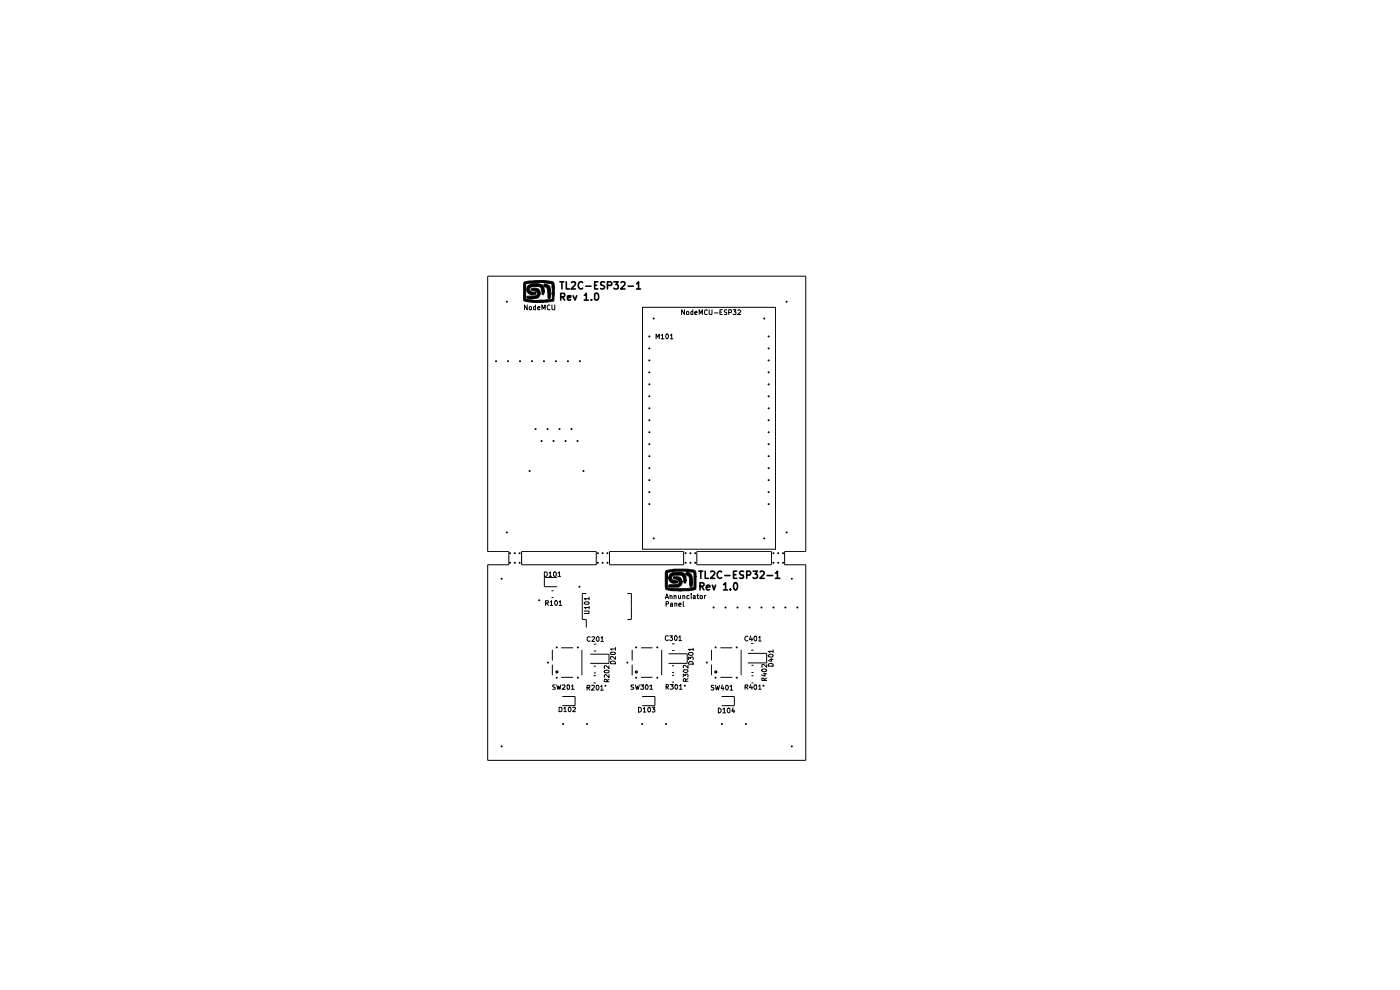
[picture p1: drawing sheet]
<svg xmlns="http://www.w3.org/2000/svg" width="297mm" height="210mm" viewBox="0 0 297 210" stroke-linecap="round" stroke-linejoin="round" font-family="sans-serif">
<g fill="none" stroke="#000" stroke-width=".21">
<path d="M103.5 58.6h67.4v58.4h-4.4v2.8h4.4v41.5h-67.4v-41.5h4.4v-2.8h-4.4zM111.2 59.9h.1M111.2 59.9l2.4-.4h2l1.8 .4 .2 .7-.2 3.2M111.2 59.9v3.9l2 .4 2.8-.1 1.4-.3M111.8 64.7v1l-.6-1v1M112.3 65.1h.5l-.1 .6h-.4zM112.6 62.5h.1M113.6 64.7v1h-.3l-.1-.6h.4M113.6 62.4h.1M113.6 62.4l-.5 .2-.5-.1M113.7 60.2h.1M114 65.4l.6-.1v-.2l-.4-.1-.2 .2 .1 .5h.5"/>
<path d="M114 62.2h.1M114 62.2l-.1 .5h-.3l-1.8 .1v.4a2.86 2.86 0 0 0 2.6-.3l.2-.7M114 62.2a1.22 1.22 0 0 0-1.2-.7l-.1-.2a1.24 1.24 0 0 1 1.9 .9M114.6 62.2h.1M115 65.7v-1l.3 .7 .4-.7v1M115.4 60.3l.7 .1a.97 .97 0 0 1 .7 1.1v1.7l-.3 .2-.3-.2v-1.9l-.2-.3a.75 .75 0 0 1-.6-.7zM115.5 61.9h.1M115.5 61.9l-.1-.9a1.11 1.11 0 0 0-1.2-.8h-1.4a1.16 1.16 0 0 0-1.1 1.1 1.16 1.16 0 0 0 .9 1.2M115.5 61.9l-.1 .5-.3 .2-.1-.2v-.4a1.03 1.03 0 0 0-.6-1.2h-1.5a.57 .57 0 0 0-.6 .5 .57 .57 0 0 0 .4 .6l1 .2-.1 .3M116.7 64.8a.52 .52 0 0 0-.6 .3 .52 .52 0 0 0 .1 .6l.5-.1M116.8 62.3h.1M117.1 64.7v.8l.2 .2 .4-.1v-.9"/>
<path d="M117.2 63.5l-.7 .1a13.6 13.6 0 0 1-5-.1v-3.3a15.5 15.5 0 0 1 5.2-.1l.4 .1 .1 3.7M117.4 63.8h.1M117.6 61h.1M136.3 65.2h28.2v51.3h-28.2zM139.2 71.9v-1l.3 .6 .4-.6v1M140.3 71.1l.2-.2v1M140.3 71.9h.6M141.3 70.9h.1a.52 .52 0 0 1 .4 .4 .52 .52 0 0 1-.3 .6l-.3-.4zM142.2 71.1l.3-.2v1M142.2 71.9h.5M145.2 65.7v1l-.6-1v1M145.7 66.1l.3-.1 .1 .2-.1 .5h-.3z"/>
<path d="M147 65.7v1h-.4v-.5l.1-.2 .3 .1M147.4 66.4l.5-.1-.2-.3-.3 .2v.4l.4 .1M148.3 66.7v-1l.4 .8 .3-.8v1M150 65.9l-.1-.2a.61 .61 0 0 0-.3 1l.4-.1M150.4 65.7v.8l.2 .2 .4-.1v-.9M151.6 66.4h.7M152.7 66.2h.4M153.2 65.7h-.5v1h.5M154.2 65.8l-.4-.1-.1 .2v.2l.5 .3-.1 .3h-.4M154.6 66.3l.6-.1v-.3l-.2-.2h-.4v1M155.5 65.7h.6l-.3 .4 .3 .1v.4h-.6M156.5 65.9l.4-.2 .2 .3-.6 .7h.6"/>
<path d="M110.7 117h15.8v2.8h-15.8zM129.3 117h15.7v2.8h-15.7zM147.8 117h15.9v2.8h-15.9zM115.5 121.3h.4l.2 .2v.6l-.2 .2h-.4zM115.7 127.9l.6-.1v-.3l-.6-.1v1M116 127.9l.3 .5M116.5 121.6l.3-.3v1M116.5 122.3h.5M116.8 127.7l.2-.3v1M116.8 128.4h.5M117 125.3h.4M117 126.7h.4"/>
<path d="M117.2 137.9v2.1M117.4 121.5l.2-.2a.47 .47 0 0 1 .4 .5 .47 .47 0 0 1-.4 .5l-.2-.2zM117.7 127.6l.2-.2a.52 .52 0 0 1 .4 .5 .52 .52 0 0 1-.4 .5l-.2-.2zM118.2 122.5h-2.7v2h2.7M118.4 121.6l.3-.3v1M118.4 122.3h.6M118.6 127.7l.3-.3v1M118.6 128.4h.6M119.1 137.4h2.4M123.4 137.9v5.3M123.9 129.6l1.1 .1-.1 .4h-1M123.9 127.8l.3-.1h.6l.2 .1v.3l-.8 .1z"/>
<path d="M124.4 125.9h-.9v5.5h.9v1.7M125 128.9h-1.1l.4 .3M125 127h-1.1l.4 .3M125 126.7v.6M125 128.6v.6M125.2 135.1a.47 .47 0 0 0-.7 .4 .47 .47 0 0 0 .7 .5M125.2 138.8h4v1.9h-4M125.6 135.1l.4-.1 .2 .2-.6 .9h.6M126 138.1h.5M126 136.6h.5M126.7 135l.4 .2v.7l-.4 .2a.63 .63 0 0 1 0-1.1zM127.5 135.3l.3-.3v1.1"/>
<path d="M127.5 136.1h.5M129.5 138.4l.8-.1 .3 .4-.3 .2h-.6l-.2-.1zM130.6 139.3v.6l-.6-.6-.5 .1 .1 .5M130.6 137.7h-1.1l.3 .2M130.6 137.3v.6M133.1 125.9h.8v5.5h-.8M134.1 137.9v2.1M136.1 137.4h2.2M140.4 137.9v5.3M141.1 127l.4-1 .3 1M141.2 125h.1M141.2 125a13.5 13.5 0 0 0 6 .1"/>
<path d="M141.2 126.7h.5M141.3 128.1h.4l.1-.4-.5-.1v1M141.3 121.1h.1M141.3 121.1l.7-.2a12.1 12.1 0 0 1 4.3-.1h.2a1.01 1.01 0 0 1 1.2 .7v3.3l-.1 .2-.4 .1M141.3 121.1l-.2 .2 .1 3.7M141.7 135l-.4-.1-.2 .2v.5l.4 .3 .2-.2M141.8 138.7h4v2h-4M142.1 134.9h.6l-.4 .3 .4 .1v.4l-.2 .2-.4-.2M142.2 126.4l.2-.1 .2 .2v.5M142.2 126.3v.7M142.2 128h.5v.6h-.5v-.3l.5-.1M142.6 136.6h.5"/>
<path d="M142.6 138h.5M142.7 123.7h.1M142.8 122.4h.1M142.8 122.4v.4h.5a.76 .76 0 0 1 .8 .6M142.8 122.4l.2-.1a1.38 1.38 0 0 1 1.4 .4l.3 .7M143 126.4h.4v.6M143 126.3v.7M143.1 135l.2-.1a.52 .52 0 0 1 .4 .4 .52 .52 0 0 1-.4 .6l-.2-.3zM143.2 128h.4v.6M143.2 127.9v.7M143.7 123.6h.1M143.7 123.6l.1-.3-.6-.2a.67 .67 0 0 1-.8-.4l.3-.6 1.7-.1a.67 .67 0 0 1 .6 .7l.1 .9 .4 .1a1.95 1.95 0 0 0-.6-2.2l-2.1-.1a1.16 1.16 0 0 0-1 1.1 1.16 1.16 0 0 0 .9 1.2"/>
<path d="M143.7 123.6l-1 .1M143.9 126.3v.5l.2 .2 .3-.1M144 128.3l.5-.1-.1-.3-.4 .2v.3l.1 .2h.3M144 135.1l.3-.2v1M144 135.9h.6M144.1 123.4h.1M144.4 126.3v.7M144.7 123.4h.1M144.7 123.4a1.02 1.02 0 0 1-.9 1.1h-1.9l-.1-.2 .2-.3 1.8-.1 .3-.2v-.3M144.9 126.4l.2-.1 .2 .2v.5M144.9 126.3v.7M144.9 127.6v1h.2"/>
<path d="M145.5 123.1h.1M145.5 121.5a1.18 1.18 0 0 1 1.4 1.3v1.2l-.3 .6-.3-.6v-1.2a.88 .88 0 0 0-.8-.9zM146 140v-.6l.5 .3v-.3h.4l.2 .1-.1 .5M146.2 138.4h.7l.2 .4a.58 .58 0 0 1-1.1-.1zM146.2 126.4h-.5v.5h.5M146.6 126v.1M146.6 126.3v.7M146.9 123.5h.1M147.1 137.7h-1.1l.4 .3M147.1 126.4h.4v.6M147.1 137.5v.5M147.2 124.6l-1.6 .3h-2.9l-1.1-.2v-3.3l.6-.1a11 11 0 0 1 3.9-.1l1 .2 .1 3.7"/>
<path d="M147.5 126.6l-.4 .1v.3l.4-.1M147.7 122.3h.1M147.8 126.3h.4M148 126v.9l.2 .1M148.5 126.5l.2-.2 .3 .1v.5l-.3 .1-.2-.2zM149.4 126.3v.7M149.8 126.3l-.4 .2M151 137.9v2.1M152.9 137.4h2.4M157.2 137.9v5.3M158.7 135h-.5l-.2 .4 .3 .6 .4-.1M158.7 138.6h3.9v2h-3.9"/>
<path d="M159.3 134.9l-.3 .7h.7M159.3 137.9h.5M159.3 136.5h.5M159.5 135.3v.7M160.1 135h.3l.1 .1v.6l-.2 .3-.4-.5zM160.9 135.2l.3-.2v1M160.9 136h.6M163.1 138.9a.52 .52 0 0 1 .6-.1 .52 .52 0 0 1 .3 .5l-.8 .1-.2-.3zM163.3 139.9h.7M163.7 139.7v.6l-.7-.2M164 138.2h-1l.3 .2M164 137.8v.6"/>
<path d="M117.2 141.1v2.1M117.8 145.3l-.5 .1v.3l.5 .2v.2l-.5 .1M118.1 145.3l.3 .9 .1-.7 .3 .7 .2-.9M118.6 150h.4l.2 .2v.6l-.2 .2h-.4zM119.1 143.7h2.4M119.3 145.4l.5-.1 .1 .2-.6 .7h.6M119.3 147.7h2.7v2h-2.7M119.6 150.3l.3-.3v1M119.6 151h.5M120.4 145.3h.3l.1 .2-.1 .7h-.3l-.1-.2zM120.6 150.2l.1-.2a.47 .47 0 0 1 .5 .5 .47 .47 0 0 1-.5 .5l-.1-.2zM121.2 145.5l.3-.2v.9"/>
<path d="M121.2 146.2h.6M121.5 150.1l.5-.1 .1 .2-.6 .8h.6M124.5 145.9l.6-.1v-.3l-.6-.1v1M124.8 145.9l.3 .5M125.6 145.5l.4-.1 .1 .4-.6 .6h.6M125.9 144.9h.5M125.9 143.3h.5M126 142.7h.4M126 141.3h.4M126.6 145.4a.52 .52 0 0 1 .5 .4 .52 .52 0 0 1-.4 .6l-.2-.3zM127.4 145.6l.3-.2v1M127.4 146.4h.6"/>
<path d="M128.3 142.2h.6l.3 .1a.53 .53 0 0 1-.5 .4 .53 .53 0 0 1-.5-.3zM128.8 144.6v-.3l-.2-.2h-.3l-.1 .5h1M129.2 143.1v.7l-.7-.7-.3 .2 .1 .4M129.2 141.2v.6l-.6-.6h-.3v.6M129.2 144.1l-.4 .3M129.5 140.4a.59 .59 0 0 1 .7-.2 .59 .59 0 0 1 .4 .6h-1.1zM134.1 141.1v2.1M134.4 145.3h-.5v.2v.2l.5 .1v.4h-.5M134.8 145.3l.2 .9 .2-.7 .2 .7 .2-.9M135.5 150l.6 .3v.5l-.4 .2h-.2zM135.9 145.3h.7l-.4 .3 .4 .2-.1 .4-.6-.1M136.1 143.7h2.2"/>
<path d="M136.2 147.7h2.7v2h-2.7M136.5 150.4l.2-.4v1M136.5 151h.5M137 145.4l.1-.1a.47 .47 0 0 1 .4 .5 .47 .47 0 0 1-.4 .4l-.2-.3zM137.5 150.1l.2-.1a.55 .55 0 0 1 .3 .5 .55 .55 0 0 1-.3 .5l-.3-.3zM137.8 145.5l.4-.2v.9M137.8 146.2h.6M138.3 150h.6l-.3 .4h.3v.5l-.1 .1h-.5M141.3 145.7h.4l.1-.4-.5-.1v1M141.5 145.7l.3 .5M142.2 145.2h.6l-.3 .3 .3 .3v.2l-.2 .2-.4-.1M142.6 142.7h.4"/>
<path d="M142.6 141.2h.4M142.6 143.3h.4M142.6 144.7h.4M143.3 145.3l.1-.1a.54 .54 0 0 1 .4 .5 .54 .54 0 0 1-.4 .5l-.2-.4zM144.1 145.5l.3-.3v1M144.1 146.2h.6M144.9 143.6v-.6l.5 .3v-.2l.4-.1 .2 .2-.1 .4M145.1 142.1h.7l.2 .3a.58 .58 0 0 1-1.1-.1zM145.5 144.5v-.5l-.4-.1-.2 .6h1.1M146 141.1v.6l-.6-.6h-.4v.5M146 143.9l-.5 .4M146.2 140.4a.55 .55 0 0 1 .6 0 .55 .55 0 0 1 .3 .5h-1.1z"/>
<path d="M151 141.1v2.1M151.5 145.4h-.5v.4l.4 .1 .1 .2-.2 .3-.4-.1M151.8 145.4l.2 1 .2-.8 .2 .8 .3-1M152.4 150.2a.52 .52 0 0 1 .6 .5 .52 .52 0 0 1-.6 .5zM152.9 143.7h2.4M153.1 147.7h2.7v2h-2.7M153.2 145.3l-.2 .7h.6M153.3 150.4l.4-.2v1M153.3 151.2h.6M153.4 145.7v.7M154 145.5l.1-.1a.52 .52 0 0 1 .4 .4 .52 .52 0 0 1-.3 .6l-.3-.4zM154.5 150.2l.4 .2v.6l-.4 .2a.63 .63 0 0 1 0-1z"/>
<path d="M154.9 145.6l.3-.2v1M154.9 146.4h.5M155.5 150.1l-.2 .8h.6M155.7 150.5v.7M158.1 145.8l.5-.1v-.4h-.5v.9M158.3 145.8l.4 .4M159.3 145.2l-.3 .7h.7M159.4 144.9h.4M159.4 143.3h.4M159.4 142.7h.4M159.4 141.1h.4M159.5 145.5v.7"/>
<path d="M160.1 145.3h.3l.1 .2-.1 .7a.52 .52 0 0 1-.5-.3 .52 .52 0 0 1 .2-.6zM160.9 145.5l.3-.2v.9M160.9 146.2h.6M161.6 142.1a.63 .63 0 0 1 1 .1 .54 .54 0 0 1-.5 .3 .54 .54 0 0 1-.5-.4zM162 142.9h.6M162.1 144.4l-.1-.6h-.3l-.1 .6h1M162.3 142.8v.6l-.8-.2M162.6 141v.6l-.6-.6-.4 .1 .1 .5M162.6 143.8l-.5 .4M163.1 140.9l.3-.2 .5 .1 .1 .5h-1z"/>
</g>
<g fill="none" stroke="#000" stroke-width=".34">
<path d="M118.8 59.8h.8M119.2 59.8v1.5M120.1 59.8v1.5h.7M121.2 59.9l.6-.1 .3 .4-.9 1.1h.9M123.6 59.9h-.1a.5 .5 0 0 0-.7 .2 .67 .67 0 0 0 0 .9 .67 .67 0 0 0 .8 .1M126.8 59.8h-.6v1.5h.6M128.3 59.9h-.8a.53 .53 0 0 0 0 .5 .53 .53 0 0 0 .6 .2l.2 .3-.2 .3h-.7M130.2 59.8h.9l-.5 .6 .5 .1v.6l-.2 .2-.7-.2M131.7 59.9l.6-.1 .3 .4-.9 1.1h.9M119 63l.7-.1v-.7h-.7v1.5M119.3 63l.5 .7M120.4 63.2l.7-.1v-.4h-.6l-.1 .2 .1 .7h.6"/>
<path d="M121.6 62.7l.4 1 .3-1M123.9 62.7l.5-.5v1.5M123.9 63.7h.9M124.3 60.7h1.1M125.5 63.6v.1M126.2 60.5h.4M126.2 62.3l.5-.1a.84 .84 0 0 1-.2 1.5l-.3-.3zM128.9 60.5h.7l.2-.5-.3-.2h-.6v1.5M133.3 60.7h1.1M135 60.2l.5-.4v1.5M135 61.3h.9M148.2 121.2h.9"/>
<path d="M148.5 124.4l.7-.1 .1-.2v-.4l-.8-.1v1.5M148.7 121.2v1.5M148.8 124.4l.5 .7M149.6 121.2v1.5h.7M149.9 124.6l.7-.1-.1-.3-.4-.1-.2 .2v.7h.6M150.8 121.3l.2-.1h.3l.3 .4-.9 1.1h.9M151.1 124.1l.4 1 .3-1M153.1 121.3v-.1a.71 .71 0 0 0-1 .7 .71 .71 0 0 0 1 .7v-.1M153.5 124l.4-.4v1.5M153.5 125.1h.8M153.8 122.1h1.1M154.9 125v.1"/>
<path d="M155.6 121.9h.5M155.8 123.7a.36 .36 0 0 1 .6 .2l.1 .6-.4 .6a.89 .89 0 0 1-.3-1.4zM156.3 121.2h-.7v1.5h.7M157.7 121.2h-.6l-.2 .4a.63 .63 0 0 0 .7 .4v.6h-.7M158.4 122h.6a.47 .47 0 0 0 .3-.4 .47 .47 0 0 0-.3-.4h-.6v1.5M159.8 121.2h.9l-.5 .5 .5 .3v.4l-.3 .3h-.5l-.1-.2M161.3 121.3l.2-.1h.3l.3 .4-.9 1.1h.9M162.7 122.1h1.2M164.5 121.6l.3-.2 .1-.2v1.5M164.5 122.7h.9"/>
</g>
<g fill="#000">
<path d="M105.1 76.4l.3 .2-.1 .2-.3-.2zM107.4 63.8l.3 .2-.1 .2-.3-.2zM107.7 76.4l.3 .2-.1 .2-.3-.2zM110.2 76.4l.3 .2-.1 .2-.3-.2zM112.8 76.4l.3 .2-.1 .2-.4-.2zM112.8 61.2a1.19 1.19 0 0 1 1.5 .2 1.19 1.19 0 0 1 .1 1.5 1.53 1.53 0 0 1-1.5 .5l-1.1-.1v-.4l1.8-.2a.52 .52 0 0 0 .4-.7l-.6-.4-.6-.1zM111.9 60.7l.6-.4a3.8 3.8 0 0 1 2.6 .1 1.97 1.97 0 0 1 .2 2.1l-.2 .1-.1-.2v-.4a1.03 1.03 0 0 0-.6-1.2h-1.5a.57 .57 0 0 0-.6 .5 .57 .57 0 0 0 .4 .6l.8 .1 .2 .2a1.18 1.18 0 0 1-1.5 0 1.18 1.18 0 0 1-.3-1.5zM115.3 76.4l.3 .2-.1 .2-.3-.2zM115.4 60.3l.7 .1a.97 .97 0 0 1 .7 1.1v1.7l-.3 .2-.3-.2v-1.9l-.2-.3a.75 .75 0 0 1-.6-.7zM111.2 59.9l2.4-.4h2l1.8 .4 .2 .7v1.9l-.1 1.3-.2 .1-.2-3.7-.4-.1a15.5 15.5 0 0 0-5.2 .1v3.3l.5 .1a15.7 15.7 0 0 0 5.2-.1v.4l-2.3 .3h-1.7l-2-.4zM117.8 76.4l.3 .2-.1 .2-.3-.2zM120.4 76.4l.3 .2-.1 .2-.3-.2z"/>
<path d="M122.9 76.4l.3 .2-.1 .2-.3-.2zM137.6 71.2l.4 .2-.1 .2-.4-.2zM137.6 73.7l.4 .2-.1 .2-.4-.2zM137.6 76.3l.4 .2-.1 .1-.4-.1zM137.6 78.8l.4 .2-.1 .2-.4-.2zM138.6 67.4l.3 .2-.1 .1-.3-.1zM162 67.4l.3 .2-.1 .1-.3-.1zM163 78.8l.3 .2-.1 .2-.3-.2zM163 76.3l.3 .2-.1 .1-.3-.1zM163 73.7l.3 .2-.1 .2-.3-.2zM163 71.2l.3 .2-.1 .2-.3-.2zM166.8 63.8l.3 .2-.1 .2-.3-.2z"/>
<path d="M112.2 99.7l.4 .2-.1 .2-.4-.2zM113.5 90.8l.3 .2-.1 .2-.3-.2zM114.8 93.4l.3 .2-.1 .1-.3-.1zM116.1 90.8l.3 .2-.1 .2-.4-.2zM117.3 93.4l.3 .2-.1 .1-.3-.1zM118.6 90.8l.3 .2-.1 .2-.3-.2zM119.9 93.4l.3 .2-.1 .1-.3-.1zM121.1 90.8l.4 .2-.2 .2-.3-.2zM122.4 93.4l.3 .2-.1 .1-.3-.1zM123.7 99.7l.3 .2-.1 .2-.3-.2zM137.6 81.3l.4 .2-.1 .2-.4-.2zM137.6 83.9l.4 .2-.1 .2-.4-.2z"/>
<path d="M137.6 86.4l.4 .2-.1 .2-.4-.2zM137.6 89l.4 .2-.1 .1-.4-.1zM137.6 91.5l.4 .2-.1 .2-.4-.2zM137.6 94l.4 .2-.1 .2-.4-.2zM137.6 96.6l.4 .2-.1 .2-.4-.2zM137.6 99.1l.4 .2-.1 .2-.4-.2zM163 99.1l.3 .2-.1 .2-.3-.2zM163 96.6l.3 .2-.1 .2-.3-.2zM163 94l.3 .2-.1 .2-.3-.2zM163 91.5l.3 .2-.1 .2-.3-.2zM163 89l.3 .2-.1 .1-.3-.1zM163 86.4l.3 .2-.1 .2-.3-.2z"/>
<path d="M163 83.9l.3 .2-.1 .2-.3-.2zM163 81.3l.3 .2-.1 .2-.3-.2zM107.4 112.8l.3 .1-.1 .2-.3-.2zM108.1 119.2l.3 .2-.1 .2-.3-.2zM108.1 117.2l.3 .1-.1 .2-.3-.2zM109.1 119.2l.3 .2-.1 .2-.3-.2zM109.1 117.2l.3 .1-.1 .2-.3-.2zM110.1 119.2l.3 .2-.1 .2-.3-.2zM110.1 117.2l.3 .1-.1 .2-.3-.2zM126.7 117.2l.3 .1-.1 .2-.3-.2zM126.7 119.2l.3 .2-.1 .2-.3-.2zM127.7 117.2l.4 .1-.2 .2-.3-.2z"/>
<path d="M127.7 119.2l.4 .2-.2 .2-.3-.2zM128.8 119.2l.3 .2-.1 .2-.4-.2zM128.8 117.2l.3 .1-.1 .2-.4-.2zM137.6 101.7l.4 .2-.1 .1-.4-.1zM137.6 104.2l.4 .2-.1 .2-.4-.2zM137.6 106.7l.4 .2-.1 .2-.4-.2zM138.6 114l.3 .2-.1 .2-.3-.2zM145.4 119.2l.3 .2-.1 .2-.4-.2zM145.4 117.2l.3 .1-.1 .2-.4-.2zM146.4 119.2l.3 .2-.1 .2-.3-.2zM146.4 117.2l.3 .1-.1 .2-.3-.2zM147.4 119.2l.3 .2-.1 .2-.3-.2z"/>
<path d="M147.4 117.2l.3 .1-.1 .2-.3-.2zM162 114l.3 .2-.1 .2-.3-.2zM163 106.7l.3 .2-.1 .2-.3-.2zM163 104.2l.3 .2-.1 .2-.3-.2zM163 101.7l.3 .2-.1 .1-.3-.1zM164 117.2l.3 .1-.1 .2-.3-.2zM164 119.2l.3 .2-.1 .2-.3-.2zM165 117.2l.3 .1-.1 .2-.3-.2zM165 119.2l.3 .2-.1 .2-.3-.2zM166 119.2l.3 .2-.1 .2-.3-.2zM166 117.2l.3 .1-.1 .2-.3-.2zM166.8 112.8l.3 .1-.1 .2-.3-.2z"/>
<path d="M106.3 122.6l.3 .2-.1 .2-.3-.2zM114.3 127.1l.3 .2-.1 .2-.3-.2zM118 137.1l.3 .2-.1 .2-.3-.2zM122.5 137.1l.3 .2-.1 .2-.3-.2zM122.8 124.3l.3 .2-.1 .1-.3-.1zM134.9 137.1l.3 .2-.1 .2-.4-.2zM139.3 137.1l.4 .2-.2 .2-.3-.2zM142.8 122.4l.2-.1a1.38 1.38 0 0 1 1.4 .4 1.12 1.12 0 0 1-.6 1.8h-1.9l-.1-.2 .2-.3h1.4l.5-.1a.53 .53 0 0 0-.1-.9l-1-.2zM142.1 121.9l.7-.5h1.6a1.03 1.03 0 0 1 1.1 1v1.3h-.3l-.2-.3a1.15 1.15 0 0 0-.4-1.3l-1.6-.1a.56 .56 0 0 0-.5 .5 .56 .56 0 0 0 .3 .6l1 .2-.1 .3a1.3 1.3 0 0 1-1.8-.7l-.1-.3zM145.5 121.5a1.18 1.18 0 0 1 1.4 1.3v.7a.91 .91 0 0 1-.3 1.1l-.3-.6v-1.2a.88 .88 0 0 0-.8-.9zM141.3 121.1l.7-.2a12.1 12.1 0 0 1 4.3-.1h.2a1.01 1.01 0 0 1 1.2 .7v3.3l-.1 .2-.4 .1v-3.4l-.1-.3-.6-.1a10.1 10.1 0 0 0-3.9-.1l-1 .2v3.3l1.1 .2h2.9l1.6-.3v.5h-.1a12.8 12.8 0 0 1-5.9-.1l-.1-3.7zM151.3 128.7l.3 .2-.1 .1-.3-.1z"/>
<path d="M151.7 137.1l.3 .2-.1 .2-.3-.2zM153.8 128.7l.3 .2-.1 .1-.3-.1zM156.2 137.1l.3 .2-.1 .2-.3-.2zM156.4 128.7l.3 .2-.1 .1-.4-.1zM158.9 128.7l.3 .2-.1 .1-.3-.1zM161.4 128.7l.4 .2-.2 .1-.3-.1zM164 128.7l.3 .2-.1 .1-.3-.1zM166.5 128.7l.3 .2-.1 .1-.3-.1zM167.9 122.6l.3 .2-.1 .2-.3-.2zM169.1 128.7l.3 .2-.1 .1-.4-.1zM106.3 158.1l.3 .2-.1 .2-.3-.2zM116.1 140.4l.4 .1-.2 .2-.3-.2z"/>
<path d="M118 143.6l.3 .2-.1 .1-.3-.1zM119.4 153.4l.3 .2-.1 .2-.4-.2zM122.5 143.6l.3 .2-.1 .1-.3-.1zM124.4 153.4l.4 .2-.2 .2-.3-.2zM128.3 145.3l.3 .2-.1 .1-.3-.1zM133 140.4l.3 .1-.1 .2-.3-.2zM134.9 143.6l.3 .2-.1 .1-.4-.1zM136.1 153.4l.3 .2-.1 .2-.3-.2zM139.3 143.6l.4 .2-.2 .1-.3-.1zM141.2 153.4l.3 .2-.1 .2-.3-.2zM145.2 145.3l.3 .2-.1 .1-.3-.1zM149.8 140.4l.4 .1-.2 .2-.3-.2z"/>
<path d="M151.7 143.6l.3 .2-.1 .1-.3-.1zM153.1 153.4l.3 .2-.1 .2-.4-.2zM156.2 143.6l.3 .2-.1 .1-.3-.1zM158.1 153.4l.4 .2-.2 .2-.3-.2zM161.9 145.3l.3 .2-.1 .1-.3-.1zM167.9 158.1l.3 .2-.1 .2-.3-.2z"/>
</g>
<path d="M118 142.3l.4 .2-.1 .2-.4-.2zM134.9 142.3l.3 .2-.1 .2-.3-.2zM151.7 142.3l.4 .2-.2 .2-.3-.2z" fill="none" stroke="#000" stroke-width=".25"/>
</svg>
